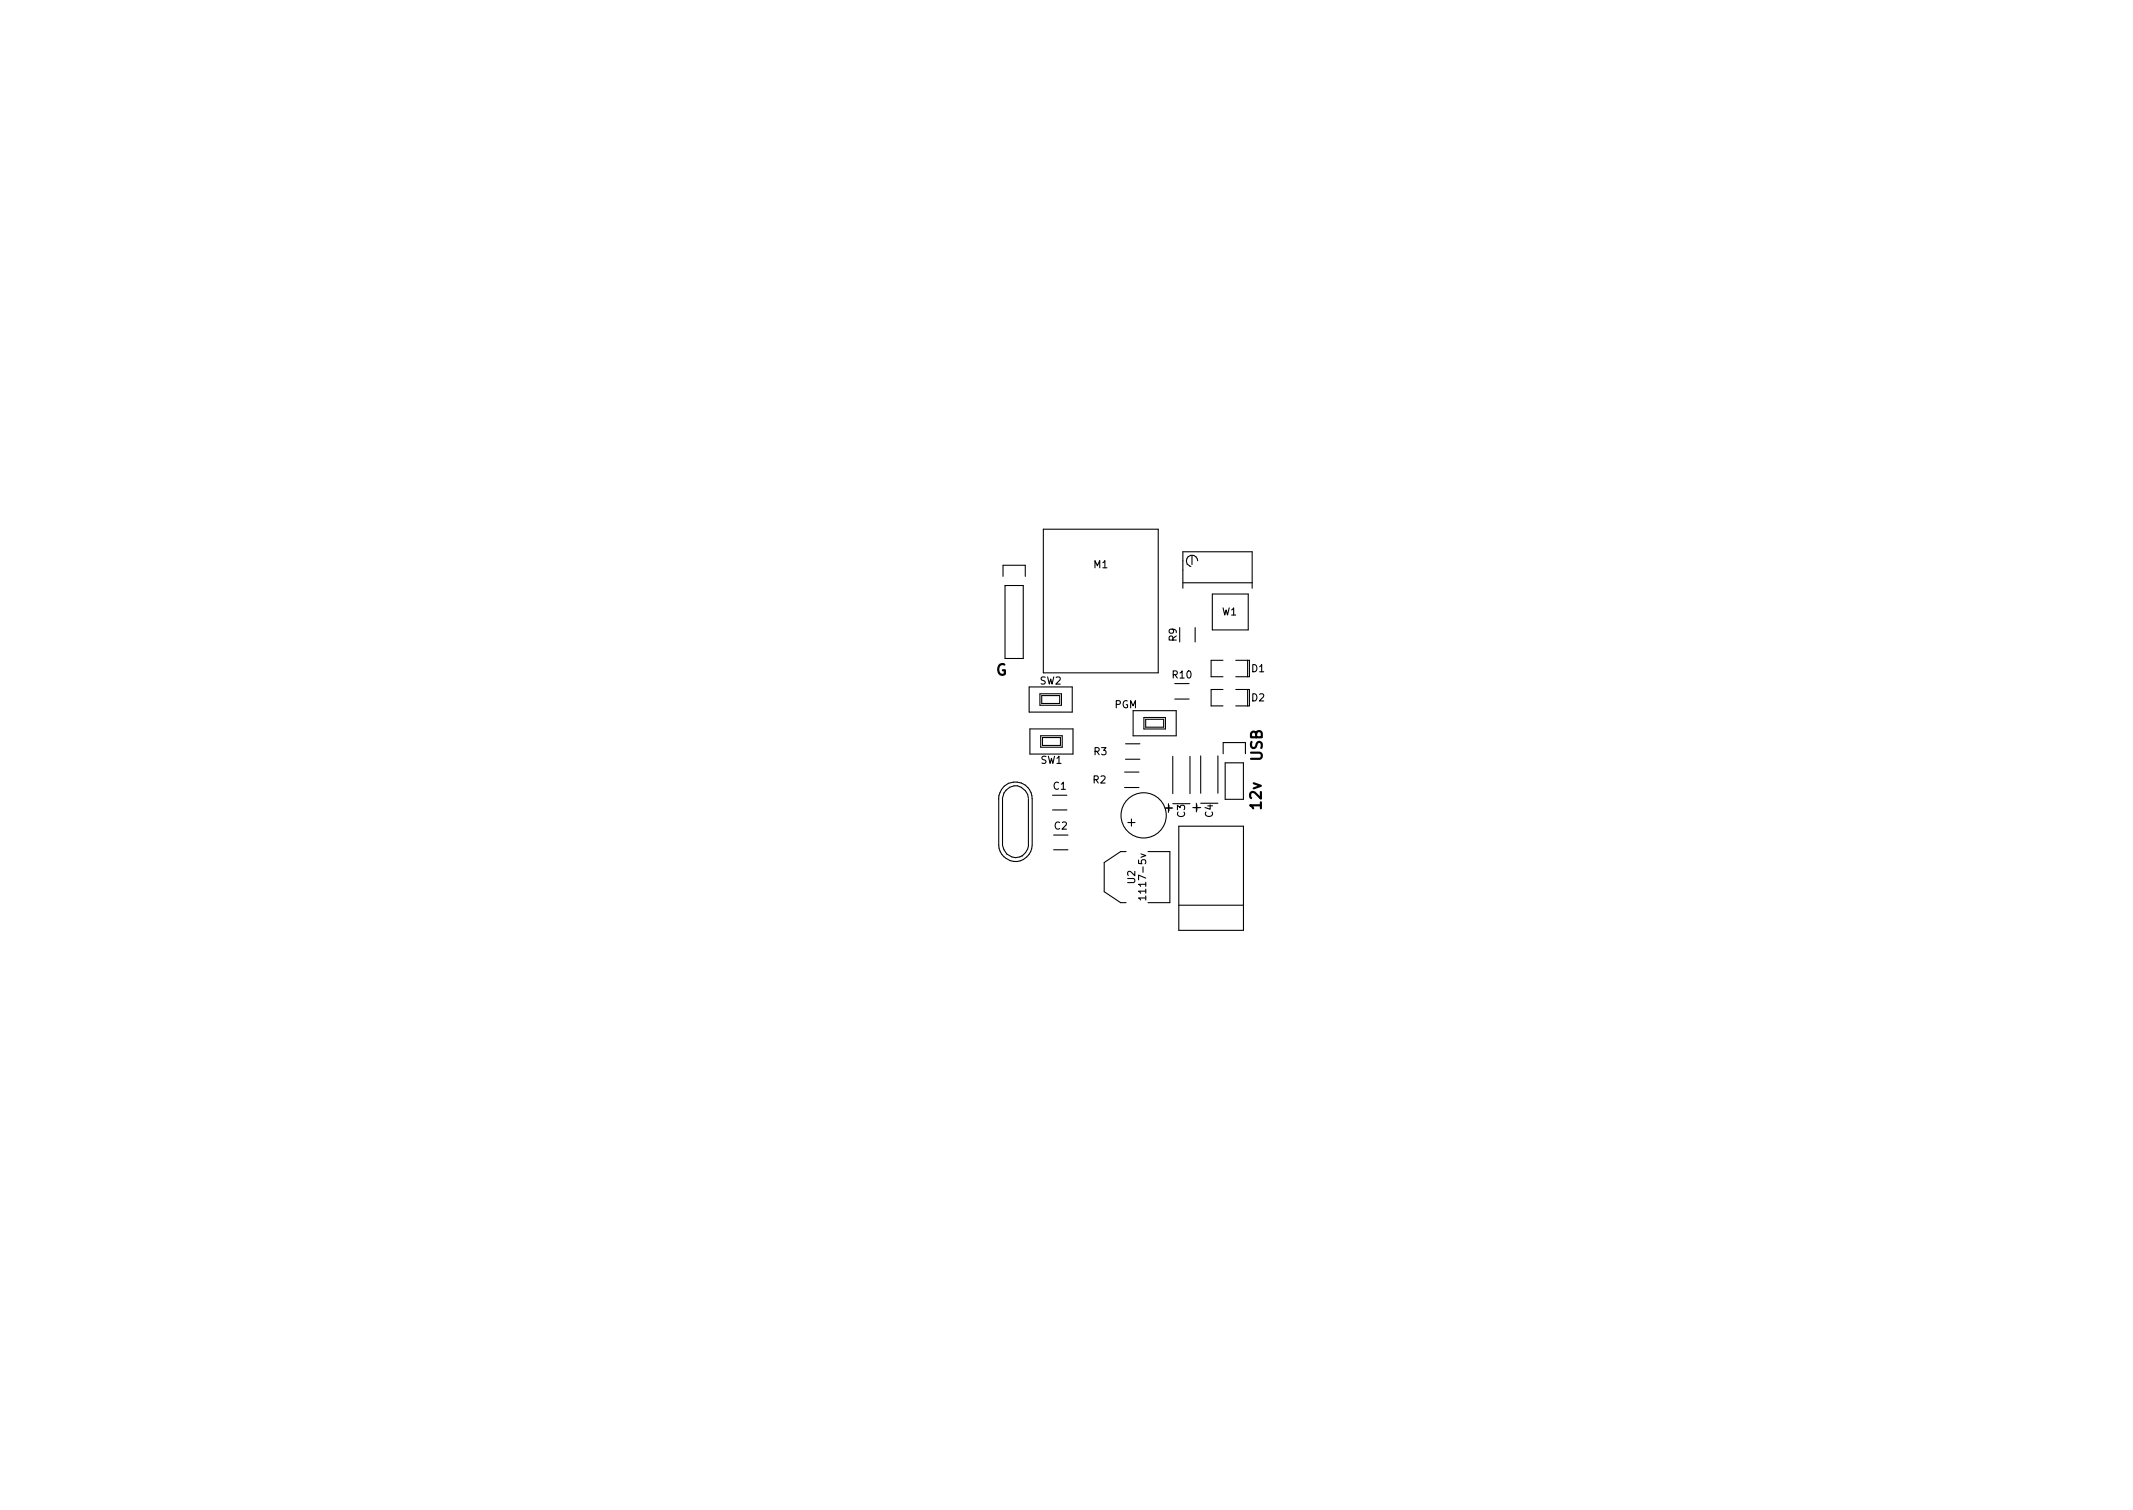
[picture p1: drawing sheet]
<svg xmlns="http://www.w3.org/2000/svg" width="297mm" height="210mm" viewBox="0 0 297 210" stroke-linecap="round" stroke-linejoin="round" font-family="sans-serif">
<defs><g id="words">
<g font-size="2.1">
<text x="138.7" y="94">G</text>
<text x="175.8" y="106" transform="rotate(-90 175.8 106)">USB</text>
<text x="175.7" y="112.6" transform="rotate(-90 175.7 112.6)">12v</text>
</g>
<g font-size="1.4">
<text x="152.3" y="79.1">M1</text>
<text x="163.9" y="89.3" transform="rotate(-90 163.9 89.3)">R9</text>
<text x="170.2" y="85.7">W1</text>
<text x="144.8" y="95.3">SW2</text>
<text x="163.3" y="94.5">R10</text>
<text x="174.3" y="93.6">D1</text>
<text x="155.2" y="98.6">PGM</text>
<text x="174.3" y="97.7">D2</text>
<text x="144.9" y="106.3">SW1</text>
<text x="152.3" y="105.1">R3</text>
<text x="146.7" y="110">C1</text>
<text x="152.2" y="109.1">R2</text>
<text x="163.2" y="112.9" transform="rotate(-90 163.2 112.9)">+</text>
<text x="165" y="113.8" transform="rotate(-90 165 113.8)">C3</text>
<text x="167.1" y="112.9" transform="rotate(-90 167.1 112.9)">+</text>
<text x="168.9" y="113.8" transform="rotate(-90 168.9 113.8)">C4</text>
<text x="146.8" y="115.5">C2</text>
<text x="158.1" y="123" transform="rotate(-90 158.1 123)">U2</text>
<text x="159.6" y="124.7" transform="rotate(-90 159.6 124.7)">1117-5v</text>
</g>
</g></defs>
<g fill="none" stroke="#000" stroke-width=".15">
<path d="M145.3 73.7h16v20h-16zM166 77.3v1.3M166.8 78.1a.79 .79 0 0 0-.8-.8 .79 .79 0 0 0-.8 .7 .79 .79 0 0 0 .6 .9M139.7 80.3v-1.6h3.1v1.6M140 81.5h2.5v10.2h-2.5zM143.3 95.7h6v3.5h-6zM144.8 96.6h3v1.6h-3zM145.1 96.9h2.5v1.1h-2.5zM157.8 99h6v3.5h-6zM159.3 99.9h3v1.6h-3zM163.6 97.3h2M163.6 95.2h2"/>
<path d="M164.7 81.1h9.7M164.7 81.9v-5.1h9.7v5.1M166.4 87.4v2M168.8 82.7h5v5h-5zM170.3 91.9h-1.6v2.3h1.6M170.3 96h-1.6v2.3h1.6M172.1 91.9h1.9v2.3h-1.9M172.1 96h1.9v2.3h-1.9M173.7 91.9v2.3M173.7 96v2.3M143.2 111.1a1.8 1.8 0 0 0-1.8-1.7 1.8 1.8 0 0 0-1.8 1.7v6.6a1.84 1.84 0 0 0 2.8 1.4M143.2 111.2v6.6l-.1 .4-.3 .5-.5 .5"/>
<path d="M143.4 101.5h6v3.5h-6zM143.7 117.7v-6.5a2.33 2.33 0 0 0-2.3-2.3 2.33 2.33 0 0 0-2.3 2.3v6.5a2.33 2.33 0 0 0 2.3 2.3 2.33 2.33 0 0 0 2.3-2.3M144.9 102.4h3v1.6h-3zM145.2 102.7h2.5v1.1h-2.5zM146.6 110.7h2M146.6 112.8h2M146.7 116.3h2M146.7 118.3h2M156.6 109.7h2M156.6 107.5h2M156.7 103.6h2M156.7 105.7h2"/>
<path d="M156.8 118.6h-.7l-2.3 1.5v4.1l2.3 1.5h.7M157.1 114.5h1M157.6 114v1M158.9 118.9l.7 .2-.7 .3M159.5 100.2h2.5v1.1h-2.5zM159.9 118.6h3v7.1h-3M163.3 105.3v5.2M163.3 111.9h2.4M164.2 115h9v14.5h-9zM165.7 105.3v5.2M167.2 105.3v5.2M167.2 111.8h2.4"/>
<path d="M169.6 105.3v5.2M170.3 104.9v-1.5h3.1v1.5M170.6 106.2h2.6v5.1h-2.6zM159.6 125h-1l.2 .3M159.6 124.8v.5M164.2 126h9"/>
<circle cx="159.3" cy="113.5" r="3.1"/>
</g>
<use href="#words"/>
</svg>
